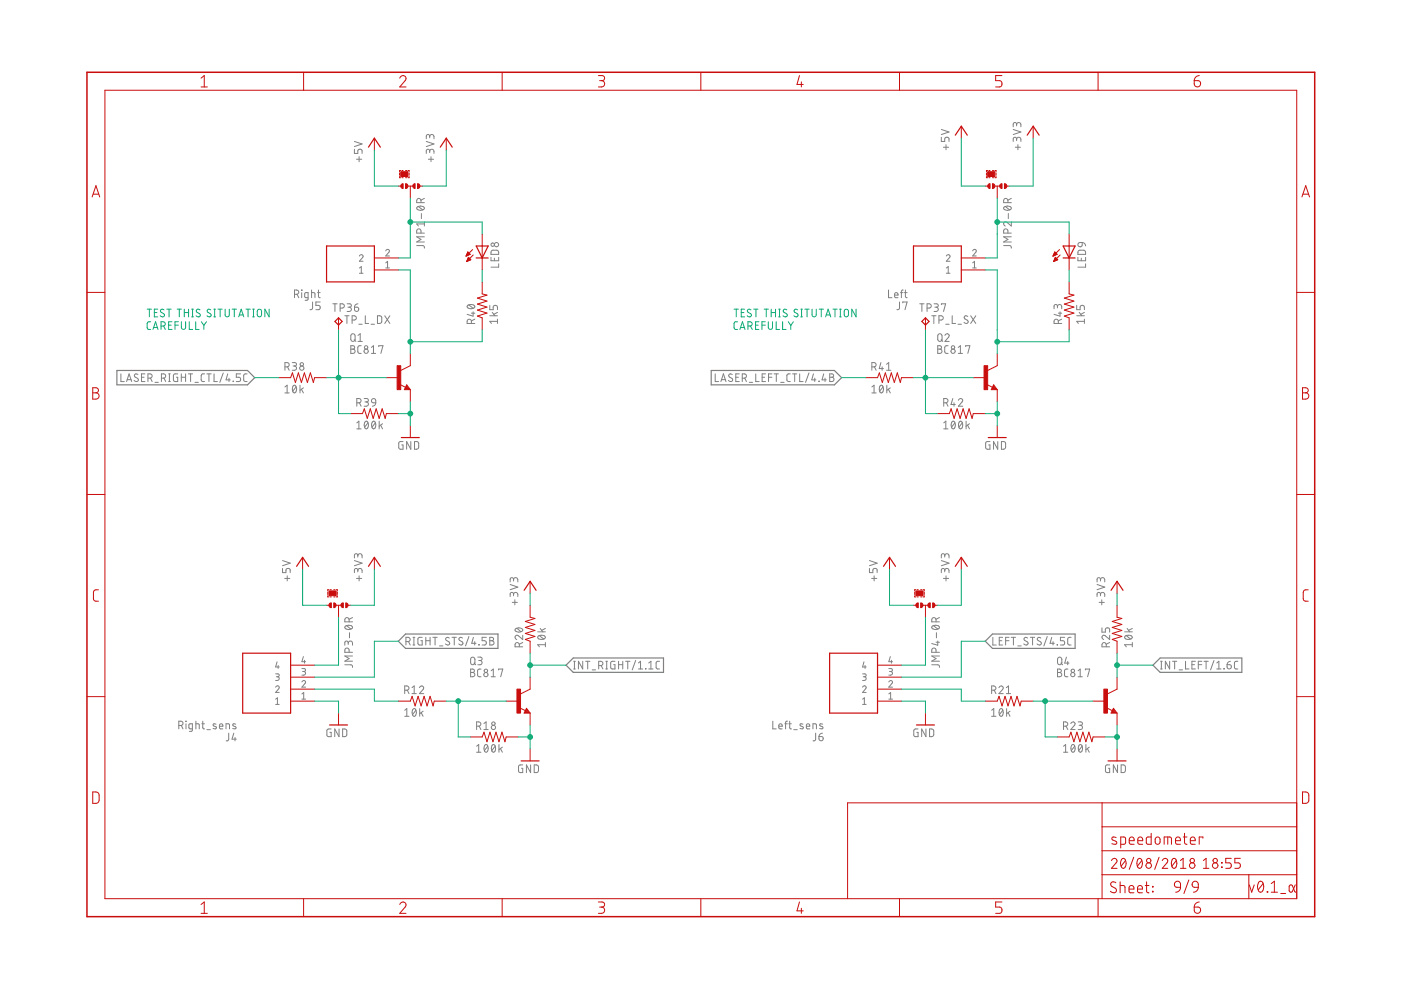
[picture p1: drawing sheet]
<svg xmlns="http://www.w3.org/2000/svg" width="297mm" height="210mm" viewBox="0 0 297 210" stroke-linecap="round" stroke-linejoin="round" font-family="sans-serif">
<g fill="none" stroke="#808080" stroke-width=".21">
<path d="M75.1 31.6v.9h.8v-.5a.46 .46 0 0 1 .4-.4 .46 .46 0 0 1 .5 .4v.5M75.1 30l1.7 .5-1.7 .6M75.6 33.8h1.1M76.1 33.2v1.1M90.4 30l1.6 .5-1.6 .6M90.8 33.8h1.1M91.1 32.1a.46 .46 0 0 1 .5-.5 .46 .46 0 0 1 .4 .5v.4M91.1 32.4v-.4a.36 .36 0 0 0-.4-.4 .36 .36 0 0 0-.3 .4v.5M91.1 29a.46 .46 0 0 1 .5-.5 .46 .46 0 0 1 .4 .5v.4M91.1 29.2v-.3a.36 .36 0 0 0-.4-.4 .36 .36 0 0 0-.3 .4v.5M91.4 33.2v1.1M199.6 29.1v.9h.7v-.5a.46 .46 0 0 1 .5-.4 .46 .46 0 0 1 .4 .4v.5"/>
<path d="M199.6 27.5l1.6 .5-1.6 .5M200 31.2h1.1M200.6 30.7v1M214.8 27.5l1.7 .5-1.7 .5M215.3 31.2h1M215.5 29.5a.46 .46 0 0 1 .5-.4 .46 .46 0 0 1 .5 .4v.5M215.5 29.8v-.3a.36 .36 0 0 0-.3-.4 .36 .36 0 0 0-.4 .4v.5M215.5 26.4a.46 .46 0 0 1 .5-.4 .46 .46 0 0 1 .5 .4v.5M215.5 26.7v-.4a.36 .36 0 0 0-.3-.3 .36 .36 0 0 0-.4 .3v.6M215.8 30.7v1M76.2 54.3a.39 .39 0 0 1 .5-.3 .39 .39 0 0 1 .2 .6l-.7 .8h.8M76.2 56.8l.4-.3v1.4"/>
<path d="M76.2 57.9h.8M81.8 53.2a.38 .38 0 0 1 .5-.3 .38 .38 0 0 1 .1 .6l-.6 .8h.8M81.8 55.7l.4-.3v1.4M81.8 56.8h.8M88.3 52.1h1.4l.3 .2v.3M88.5 43.9a1.04 1.04 0 0 1 1.5 .2 .95 .95 0 0 1-1.7 0zM88.7 43.8l.9 .7M89.3 49.4v-.4a.46 .46 0 0 0-.5-.5 .46 .46 0 0 0-.5 .5v.4h1.7M89.3 43v-.5a.46 .46 0 0 0-.5-.4 .46 .46 0 0 0-.5 .4v.5h1.7M89.3 45.3v1.1M90 47v.9M90 50.2h-1.7l1 .6-1 .5h1.7"/>
<path d="M90 47.5h-1.7l.4 .4M90 42.1l-.7 .3M104.1 54.6v.7h1.6v-.7M104.2 53.2l1.3-.1 .2 .2v.6h-1.6zM104.8 54.7v.6M105.7 55.9v.7h-1.6M200.6 54.3a.39 .39 0 0 1 .6-.3 .39 .39 0 0 1 .1 .6l-.7 .8h.8M200.6 57.9h.8M200.6 56.8l.4-.3v1.4M206.2 53.2a.38 .38 0 0 1 .6-.3 .38 .38 0 0 1 .1 .6l-.7 .8h.8M206.2 56.8h.8M206.2 55.7l.4-.3v1.4"/>
<path d="M212.8 52.1h1.4l.2 .5M212.9 43.9a1.04 1.04 0 0 1 1.5 .2 .95 .95 0 0 1-1.6 0zM213.1 43.8l1 .7M213.7 49.4v-.4a.46 .46 0 0 0-.5-.5 .46 .46 0 0 0-.4 .5v.4h1.6M213.7 43v-.5a.46 .46 0 0 0-.5-.4 .46 .46 0 0 0-.4 .4v.5h1.6M213.8 45.3v1.1M214.4 47v.9l-.9-.7a.44 .44 0 0 0-.7 .1 .44 .44 0 0 0 .3 .6M214.4 50.2h-1.6l.9 .6-.9 .5h1.6M214.4 42.1l-.7 .3M228.5 54.6v.7h1.7v-.7M228.7 53.2l1.2-.1 .2 .2 .1 .6h-1.7zM228.7 51.6l.7-.2v.6a.46 .46 0 0 1-.6 .3 .46 .46 0 0 1-.1-.7z"/>
<path d="M229.3 54.7v.6M229.4 51.4l.5 .2 .3 .5M230.2 55.9v.7h-1.7M25.6 79.3v1.6h.8M29.3 79.4l-.2-.1a.38 .38 0 0 0-.6 .1 .38 .38 0 0 0 .2 .5l.5 .3a.41 .41 0 0 1 0 .6 .41 .41 0 0 1-.6 0l-.2-.1M30 80h.5M30.7 79.3h-.7v1.6h.7M35.8 79.3h.3M35.9 79.3v1.6M37.7 79.3l-.8 .1v1.4l.8 .1v-.9h-.3M38.4 80h.9M38.4 79.3v1.6"/>
<path d="M39.3 79.3v1.6M39.9 79.3h1M40.4 79.3v1.6M43.4 79.3h-.5l-.2 .3 .1 1.2 .6 .1M43.9 79.3h.9M44.3 79.3v1.6M45.4 79.3v1.6h.7M47.3 79.1l-.7 2M48.3 79.3l-.4 1.2h.9M51 79.3h-.9v.7h.6a.46 .46 0 0 1 .3 .4 .46 .46 0 0 1-.3 .5h-.6M52.4 79.3h-.5l-.2 .3v1.1l.3 .2h.4M60.4 77.8h.5a.46 .46 0 0 0 .4-.5 .46 .46 0 0 0-.4-.4h-.5v1.6"/>
<path d="M61 77.8l.3 .7M62 76.9h.5a.36 .36 0 0 1 .4 .3 .36 .36 0 0 1-.4 .4h-.4M62.4 77.6a.46 .46 0 0 1 .5 .5 .46 .46 0 0 1-.5 .4h-.4M62.4 62.4h.5a.46 .46 0 0 0 .5-.5 .46 .46 0 0 0-.5-.4h-.5v1.6M63 62.4l.4 .7M63.9 61.5l.1 .1zM64 62v1.1M65.3 63.1h-.5l-.2-.2v-.6l.2-.2 .5-.1v1.4l-.1 .2-.5 .1M66.1 62l.6 .2 .1 .9M66.1 61.5v1.6M66.3 64v1.4l-.3 .2-.3 .1M67.3 62h.6"/>
<path d="M67.5 61.5v1.4l.4 .2M67.9 64h-.9v.7h.5a.46 .46 0 0 1 .4 .5 .46 .46 0 0 1-.4 .5h-.5M70.6 64.4h.9M71 64.4v1.6M72.1 65.3h.5a.46 .46 0 0 0 .4-.4 .46 .46 0 0 0-.4-.5h-.5v1.6M73.1 67h.9M73.6 67v1.6M73.6 64.4h.5a.36 .36 0 0 1 .4 .4 .36 .36 0 0 1-.4 .3h-.3M74 65.1a.46 .46 0 0 1 .5 .5 .46 .46 0 0 1-.5 .4h-.4M74.4 73.3h.4a.36 .36 0 0 1 .4 .4 .36 .36 0 0 1-.4 .3 .46 .46 0 0 1 .5 .5 .46 .46 0 0 1-.5 .4h-.4zM74.4 74h.4M74.5 70.9l.3-.1 .4 .1 .1 1a.46 .46 0 0 1-.5 .5 .46 .46 0 0 1-.4-.5z"/>
<path d="M74.7 67.9h.4a.46 .46 0 0 0 .4-.5 .46 .46 0 0 0-.4-.4h-.4v1.6M75.1 72l.4 .4M75.2 65.1h.5a.45 .45 0 0 1 .4 .5 .45 .45 0 0 1-.5 .4 .45 .45 0 0 1-.4-.4zM75.9 64.4l-.6 .3-.1 .4M75.9 71.1l.5-.3v1.6M75.9 72.4h.9M76.1 68.7h.7M76.6 73.3h-.5l-.2 .4 .1 1.1 .6 .1M77.4 67v1.6h.8M78.7 68.7h.7M78.7 74.9h1M78.7 73.7l.5-.4v1.6"/>
<path d="M80 67h.7l.2 .2v1.1l-.2 .2-.7 .1zM80.3 73.5v-.2h.9l-.4 1.6M81.6 67l1.1 1.6M82.7 67l-1.1 1.6M99.1 64.8a1.04 1.04 0 0 1 1.6 .2 .95 .95 0 0 1-1.7 0zM99.4 64.6l.9 .8M99.9 68.6v-.5a.46 .46 0 0 0-.4-.4 .46 .46 0 0 0-.5 .4v.5h1.7M99.9 66.4h.8M100.3 66.1v.9l-1.3-.3M100.7 67.7l-.8 .3M103.8 64.7v1h.8v-.6a.46 .46 0 0 1 .4-.4 .46 .46 0 0 1 .5 .4v.6M103.8 67h1.7"/>
<path d="M104.4 66.2l.5 .8M105.5 68.1h-1.7l.4 .5M105.5 67.7v.9M105.5 66.2l-.8 .5M151.6 79.3v1.6h.8M155.3 79.4l-.2-.1a.38 .38 0 0 0-.5 .1 .38 .38 0 0 0 .1 .5l.5 .3a.41 .41 0 0 1 0 .6 .41 .41 0 0 1-.6 0l-.2-.1M156 80h.5M156.7 79.3h-.7v1.6h.7M160.2 79.3v1.6h.8M161.6 80h.5M162.3 79.3h-.7v1.6h.7M162.9 80h.8"/>
<path d="M163.7 79.3h-.8v1.6M164.1 79.3h.9M164.6 79.3v1.6M167.6 79.3h-.5l-.3 .3 .1 1.1 .3 .2h.4M168 79.3h.9M168.5 79.3v1.6M169.5 79.3v1.6h.8M171.5 79.1l-.7 2M172.5 79.3l-.4 1.2h.9M174.6 79.3l-.3 1.2h.9M175.9 79.3h.5a.36 .36 0 0 1 .3 .3 .36 .36 0 0 1-.3 .4 .46 .46 0 0 1 .4 .4 .46 .46 0 0 1-.4 .5h-.5zM175.9 80h.5"/>
<path d="M184.8 77.8h.5a.46 .46 0 0 0 .5-.5 .46 .46 0 0 0-.5-.4h-.5v1.6M185.4 77.8l.4 .7M186.8 76.9l-.4 1.2h.9M187 77.8v.7M188 78.5h.9M188 77.2l.4-.3v1.6M188.4 61.5v1.6h.7M189.7 62.6h.7a.38 .38 0 0 0-.3-.5 .38 .38 0 0 0-.4 .3v.6l.7 .1M190.7 64v1.4l-.2 .2-.3 .1M190.9 62h.6M191.4 64.2v-.2h.9l-.4 1.7M191.5 61.5h-.3l-.1 .3v1.3"/>
<path d="M191.8 62h.5M192 61.5v1.4l.3 .2M195 64.4h.9M195.5 64.4v1.6M196.6 65.3h.4a.46 .46 0 0 0 .4-.4 .46 .46 0 0 0-.4-.5h-.4v1.6M197.5 67h1M198 67v1.6M198 64.4h.6a.36 .36 0 0 1 .3 .4 .36 .36 0 0 1-.3 .3h-.4M198.5 65.1a.46 .46 0 0 1 .4 .5 .46 .46 0 0 1-.4 .4h-.5M198.8 73.3h.5a.36 .36 0 0 1 .3 .4 .36 .36 0 0 1-.3 .3 .46 .46 0 0 1 .4 .5 .46 .46 0 0 1-.4 .4h-.5zM198.8 74h.5M198.9 70.9l.4-.1 .3 .1 .1 1a.46 .46 0 0 1-.4 .5 .46 .46 0 0 1-.5-.5z"/>
<path d="M199.1 67.9h.4a.46 .46 0 0 0 .5-.5 .46 .46 0 0 0-.5-.4h-.4v1.6M199.5 72l.4 .4M199.6 64.6v-.2h.9l-.5 1.6M200.3 71.1a.45 .45 0 0 1 .7-.3 .45 .45 0 0 1 .1 .7l-.8 .9h1M200.5 68.7h.7M201 73.3h-.5l-.2 .4 .1 1.1 .6 .1M201.9 67v1.6h.7M203.1 68.7h.7M203.2 74.9h.9M203.2 73.7l.4-.4v1.6M204.7 73.5v-.2h.9l-.4 1.6M205.2 67.1l-.2-.1a.38 .38 0 0 0-.5 .1 .38 .38 0 0 0 .1 .5l.5 .3a.44 .44 0 0 1-.1 .7 .44 .44 0 0 1-.6-.3"/>
<path d="M205.8 67l1.1 1.6M206.9 67l-1.1 1.6M224.2 65a.46 .46 0 0 1 .5-.4 .46 .46 0 0 1 .4 .4v.5M224.2 65.3v-.4a.36 .36 0 0 0-.4-.3 .36 .36 0 0 0-.3 .3v.6M224.4 68.6v-.5a.46 .46 0 0 0-.5-.4 .46 .46 0 0 0-.4 .4v.5h1.6M224.4 66.4h.7M224.7 66.1v.9l-1.2-.3M225.1 67.7l-.7 .3M228.3 64.7v1h.7v-.6a.46 .46 0 0 1 .5-.4 .46 .46 0 0 1 .4 .4v.6M228.3 67h1.6M228.8 66.2l.6 .8M229.9 68.1h-1.6l.3 .5"/>
<path d="M229.9 67.7v.9M229.9 66.2l-.8 .5M26.8 80.9l.6-1.6 .5 1.6M27 80.5h.8M31.4 80.2h.4a.46 .46 0 0 0 .5-.5 .46 .46 0 0 0-.5-.4h-.4v1.6M31.9 80.2l.4 .7M32.9 81.1h.7M34.2 80.2h.5a.46 .46 0 0 0 .4-.5 .46 .46 0 0 0-.4-.4h-.5v1.6M34.8 80.2l.3 .7M35.8 80.9h.3M41.3 81.1h.8M48.6 80.2v.7"/>
<path d="M49.4 80.8l.1 .1zM60.4 82l.5-.3v1.6M60.4 83.3h.9M62.2 81.8l.1-.1a.8 .8 0 0 1 .7 .6 .8 .8 0 0 1-.3 .8l-.3 .2a1.04 1.04 0 0 1-.2-1.5zM62.8 82l-.7 1M63.6 81.7v1.6M63.9 82.5l.4 .8M64.3 82.2l-.7 .6M75.6 85.4h.5a.46 .46 0 0 0 .5-.4 .46 .46 0 0 0-.5-.5h-.5v1.6M75.6 89.7l.5-.4v1.6M75.6 90.9h1M76.2 85.4l.4 .7"/>
<path d="M77.2 84.5h.5a.36 .36 0 0 1 .4 .4 .36 .36 0 0 1-.4 .3h-.3M77.4 89.4l.1-.1a.8 .8 0 0 1 .7 .6 .8 .8 0 0 1-.2 .8l-.3 .2a1.06 1.06 0 0 1-.3-1.5zM77.7 85.2a.46 .46 0 0 1 .4 .5 .46 .46 0 0 1-.4 .4h-.5M78 89.7l-.7 .9M78.9 84.6l.3-.1 .3 .1 .2 .8-.8-.1-.1-.4zM79 89.4l.2-.1a.97 .97 0 0 1 0 1.6 1.01 1.01 0 0 1-.2-1.5zM79.6 89.7l-.7 .9M79.7 85.4l-.2 .4-.5 .3M80.4 89.3v1.6M80.7 90.1l.4 .8M81.1 89.8l-.7 .6M85.4 93.6h-.6l-.2 .2v1.3l.8 .1v-.9h-.2"/>
<path d="M87.1 93.6v1.6l-.9-1.6v1.6M87.9 93.6h.6l.3 .3v1.1l-.3 .2h-.6zM152.8 80.9l.6-1.6 .5 1.6M153 80.5h.8M157.4 80.2h.4a.46 .46 0 0 0 .5-.5 .46 .46 0 0 0-.5-.4h-.4v1.6M157.9 80.2l.4 .7M158.9 81.1h.7M165.5 81.1h.7M172.7 80.2v.7M173.6 80.8l.1 .1zM174.9 80.2v.7M184.8 83.3h1"/>
<path d="M184.8 82l.5-.3v1.6M186.6 81.8l.1-.1a.8 .8 0 0 1 .7 .6 .8 .8 0 0 1-.2 .8l-.3 .2a1.04 1.04 0 0 1-.3-1.5zM187.2 82l-.7 1M188 81.7v1.6M188.3 82.5l.5 .8M188.8 82.2l-.8 .6M200.1 85.4h.4a.46 .46 0 0 0 .5-.4 .46 .46 0 0 0-.5-.5h-.4v1.6M200.1 90.9h.9M200.1 89.7l.4-.4v1.6M200.6 85.4l.4 .7M201.9 89.4l.1-.1a.8 .8 0 0 1 .6 .6 .8 .8 0 0 1-.2 .8l-.3 .2a1.06 1.06 0 0 1-.2-1.5zM202 84.5l-.4 1.3h.9"/>
<path d="M202.3 85.4v.7M202.5 89.7l-.8 .9M203.2 84.9a.45 .45 0 0 1 .6-.4 .45 .45 0 0 1 .2 .7l-.8 .9h.9M203.4 89.4l.3-.1a.97 .97 0 0 1 0 1.6 1.03 1.03 0 0 1-.3-1.5zM204 89.7l-.7 .9M204.8 89.3v1.6M205.1 90.1l.4 .8M205.5 89.8l-.7 .6M209.9 93.6h-.7l-.2 .2 .1 1.3 .8 .1v-.9h-.3M211.5 93.6v1.6l-.8-1.6v1.6M212.3 93.6h.6l.3 .3v1.1l-.3 .2h-.6zM59.9 118.9l1.6 .5-1.6 .6"/>
<path d="M75.1 118.9l1.7 .5-1.7 .6M75.9 117.8a.46 .46 0 0 1 .4-.4 .46 .46 0 0 1 .5 .4v.5M75.9 118.1v-.3a.36 .36 0 0 0-.4-.4 .36 .36 0 0 0-.4 .4v.5M184.3 118.9l1.7 .5-1.7 .6M199.6 118.9l1.6 .5-1.6 .6M200.3 117.8a.46 .46 0 0 1 .5-.4 .46 .46 0 0 1 .4 .4v.5M200.3 118.1v-.3a.36 .36 0 0 0-.4-.4 .36 .36 0 0 0-.3 .4v.5M59.9 120.5v.9h.7v-.5a.46 .46 0 0 1 .5-.4 .46 .46 0 0 1 .4 .4v.5M60.4 122.6h1M60.9 122.1v1.1M64.3 139.2l-.3 1.1h.8M64.6 140v.6"/>
<path d="M73.2 132.8a1.04 1.04 0 0 1 1.5 .2 .95 .95 0 0 1-1.6 0zM73.5 132.7l.9 .7M73.8 136.4a.46 .46 0 0 1 .5-.5 .46 .46 0 0 1 .4 .5v.4M73.8 136.6v-.3a.36 .36 0 0 0-.3-.4 .36 .36 0 0 0-.4 .4v.5M74 138.3v-.5a.46 .46 0 0 0-.4-.4 .46 .46 0 0 0-.5 .4v.5h1.6M74 131.8v-.4a.46 .46 0 0 0-.4-.5 .46 .46 0 0 0-.5 .5v.4h1.6M74.1 134.2v1M74.7 139.1h-1.6l.9 .5-.9 .6h1.6M74.7 130.9l-.7 .4M75.6 122.6h1.1M75.9 121a.46 .46 0 0 1 .4-.5 .46 .46 0 0 1 .5 .5v.4M75.9 121.2v-.3a.36 .36 0 0 0-.4-.4 .36 .36 0 0 0-.4 .4v.5"/>
<path d="M76.1 122.1v1.1M86.1 136h.4a.46 .46 0 0 0 .5-.4 .46 .46 0 0 0-.5-.5h-.4v1.7M86.6 136l.4 .8M87.6 135.1h.3M87.6 136.8h.3M87.8 135.1v1.7M89.5 135.1h-.5l-.4 .3v1l.2 .3 .7 .1v-1h-.3M90.3 135.8h.9M90.3 135.1v1.7M91.2 135.1v1.7M91.8 135.1h.9M92.2 135.1v1.7"/>
<path d="M93.2 136.9h.7M95.2 135.3l-.4-.2-.3 .4 .1 .2 .6 .4a.41 .41 0 0 1 0 .6 .41 .41 0 0 1-.6 0l-.2-.2M95.8 135.1h1M96.3 135.1v1.7M98.1 135.3l-.2-.1a.38 .38 0 0 0-.5 .1 .38 .38 0 0 0 .1 .5l.5 .3a.44 .44 0 0 1-.1 .7 .44 .44 0 0 1-.6-.3M99.4 135l-.7 1.9M99.9 139.5l.3-.2 .4 .3 .1 .9a.46 .46 0 0 1-.5 .4 .46 .46 0 0 1-.4-.4zM100.4 135.1l-.4 1.3h.9M100.6 136v.8M101.3 139.3h.6a.36 .36 0 0 1 .3 .4 .36 .36 0 0 1-.3 .3h-.4M101.5 136.7l.1 .1zM103.1 135.1h-.9v.7h.5a.47 .47 0 0 1 .4 .5 .47 .47 0 0 1-.4 .5h-.5"/>
<path d="M103.8 135.1h.5a.36 .36 0 0 1 .3 .4 .36 .36 0 0 1-.3 .3 .46 .46 0 0 1 .5 .5 .46 .46 0 0 1-.5 .5h-.5zM103.8 135.8h.5M108.2 123.9l1.6 .6-1.6 .5M108.6 127.7h1.1M108.9 126a.46 .46 0 0 1 .4-.4 .46 .46 0 0 1 .5 .4v.5M108.9 126.3v-.3a.36 .36 0 0 0-.4-.4 .36 .36 0 0 0-.3 .4v.5M108.9 122.9a.46 .46 0 0 1 .4-.4 .46 .46 0 0 1 .5 .4v.5M108.9 123.2v-.4a.36 .36 0 0 0-.4-.3 .36 .36 0 0 0-.3 .3v.6M109.2 127.2v1M109.3 133.3a1.02 1.02 0 0 1 1.5 .3 .97 .97 0 0 1-1.6 0zM109.6 133.2l.9 .7M110.1 137.1v-.4a.46 .46 0 0 0-.4-.5 .46 .46 0 0 0-.5 .5v.4h1.6"/>
<path d="M110.8 134.7v.9l-.9-.8a.45 .45 0 0 0-.7 .2 .45 .45 0 0 0 .4 .6M110.8 136.2l-.7 .4M114 134h1.6M114.1 134.9a1.03 1.03 0 0 1 1.5 .2 .97 .97 0 0 1-1.6 0zM114.4 134.8l.9 .7M114.5 133.2l.6 .8M115.6 136.7h-1.6l.4 .4M115.6 136.2v.9M115.6 133.2l-.7 .4M184.3 120.5v.9h.8v-.5a.46 .46 0 0 1 .4-.4 .46 .46 0 0 1 .5 .4v.5M184.8 122.6h1.1M185.3 122.1v1.1"/>
<path d="M188.8 139.2l-.4 1.1h.8M189 140v.6M197.7 132.8a1.04 1.04 0 0 1 1.5 .2 .95 .95 0 0 1-1.7 0zM197.9 132.7l.9 .7M198.5 138.3v-.5a.46 .46 0 0 0-.5-.4 .46 .46 0 0 0-.5 .4v.5h1.7M198.5 131.8v-.4a.46 .46 0 0 0-.5-.5 .46 .46 0 0 0-.5 .5v.4h1.7M198.5 136.2h.7M198.5 134.2v1M198.8 135.9v.9l-1.3-.4M199.2 139.1h-1.7l1 .5-1 .6h1.7M199.2 130.9l-.7 .4M200 122.6h1.1"/>
<path d="M200.3 121a.46 .46 0 0 1 .5-.5 .46 .46 0 0 1 .4 .5v.4M200.3 121.2v-.3a.36 .36 0 0 0-.4-.4 .36 .36 0 0 0-.3 .4v.5M200.6 122.1v1.1M210.5 135.1v1.7h.7M211.9 135.8h.5M212.6 135.1h-.7v1.7h.7M213.2 135.8h.7M213.9 135.1h-.7v1.7M214.4 135.1h.9M214.9 135.1v1.7M215.8 136.9h.7M217.9 135.3l-.4-.2-.4 .4 .1 .2 .6 .4a.38 .38 0 0 1 .1 .5 .38 .38 0 0 1-.5 .1l-.3-.2"/>
<path d="M218.5 135.1h.9M218.9 135.1v1.7M220.7 135.3l-.4-.2-.4 .4 .1 .2 .6 .4a.41 .41 0 0 1 0 .6 .41 .41 0 0 1-.6 0l-.1-.2M222 135l-.7 1.9M223 135.1l-.4 1.3h.9M223.3 136v.8M224.1 136.7l.1 .1zM224.3 139.5l.4-.2 .4 .3v.9a.46 .46 0 0 1-.4 .4 .46 .46 0 0 1-.5-.4zM225.7 135.1h-.9v.7h.6a.47 .47 0 0 1 .3 .5 .47 .47 0 0 1-.3 .5h-.6M226.1 139.3l-.4 1.3h1M227.1 135.1l-.5 .1-.2 .3v1l.2 .2 .5 .1M232.6 123.9l1.6 .6-1.6 .5"/>
<path d="M233 127.7h1.1M233.3 126a.46 .46 0 0 1 .5-.4 .46 .46 0 0 1 .4 .4v.5M233.3 126.3v-.3a.36 .36 0 0 0-.3-.4 .36 .36 0 0 0-.4 .4v.5M233.3 122.9a.46 .46 0 0 1 .5-.4 .46 .46 0 0 1 .4 .4v.5M233.3 123.2v-.4a.36 .36 0 0 0-.3-.3 .36 .36 0 0 0-.4 .3v.6M233.6 127.2v1M233.6 133.1v.9h.8v-.5a.46 .46 0 0 1 .4-.4 .46 .46 0 0 1 .5 .4v.5M234.5 137.1v-.4a.46 .46 0 0 0-.4-.5 .46 .46 0 0 0-.5 .5v.4h1.7M235.3 134.7v.9l-.9-.8a.45 .45 0 0 0-.8 .2 .45 .45 0 0 0 .4 .6M235.3 136.2l-.8 .4M238.4 134h1.7M238.5 134.9a1.03 1.03 0 0 1 1.6 .2 .97 .97 0 0 1-1.7 0z"/>
<path d="M238.8 134.8l.9 .7M239 133.2l.5 .8M240.1 136.7h-1.7l.4 .4M240.1 136.2v.9M240.1 133.2l-.8 .4M37.9 153.8h.5a.46 .46 0 0 0 .4-.4 .46 .46 0 0 0-.4-.5h-.5v1.6M38.4 153.8l.4 .7M39.4 152.9l.1 .1zM39.4 153.5v1M40.8 154.5h-.6l-.1-.1v-.9h.7l-.1 1.4-.5 .2M41.5 153.5l.7 .1v.9M41.5 152.9v1.6"/>
<path d="M42.8 153.5h.5M43 152.9v1.5l.3 .1M43.9 154.7h.7M45.8 153.5h-.5l-.2 .2 .8 .5v.2l-.2 .1h-.5M46.5 154h.7a.38 .38 0 0 0-.2-.5 .38 .38 0 0 0-.5 .3l.1 .7h.6M47.9 154.5v-1l.7 .1 .1 .9M48.5 155.4v1.4l-.2 .3h-.3M49.6 155.4l-.4 1.3h.9M49.8 156.4v.7M50 153.5h-.6l-.1 .2 .7 .5v.2l-.2 .1h-.5M58.4 145.7a.38 .38 0 0 1 .6-.3 .38 .38 0 0 1 .1 .6l-.7 .8h.8M58.4 142.9h.6l.2 .2-.2 .3-.4 .1"/>
<path d="M58.4 148.3l.4-.3v1.4M58.4 149.4h.8M58.7 140.3l-.3 1.1h.8M58.8 143.5a.39 .39 0 0 1 .4 .4 .39 .39 0 0 1-.4 .4h-.4M59 141.1v.6M64 144.6a.38 .38 0 0 1 .5-.3 .38 .38 0 0 1 .2 .6l-.7 .8h.8M64 141.8h.6l.2 .2-.2 .3-.4 .1M64 147.1l.4-.3v1.4M64 148.2h.8M64.4 142.4a.39 .39 0 0 1 .4 .4 .39 .39 0 0 1-.4 .4h-.4M70.2 154.6h-.7l-.2 .2v1l.2 .4h.7v-.9h-.3M71.9 154.6v1.6l-.9-1.6v1.6"/>
<path d="M72.6 154.6h.7l.2 .2v1.1l-.2 .2-.7 .1zM73.1 140.9l1.4 .1 .2 .2v.3M85.8 146.3h.5a.46 .46 0 0 0 .4-.4 .46 .46 0 0 0-.4-.5h-.5v1.7M85.8 150.6l.5-.4v1.7M85.8 151.9h.9M86.4 146.3l.3 .8M87.4 145.8l.4-.4v1.7M87.4 147.1h.9M87.6 150.3h.1a.8 .8 0 0 1 .7 .5 .8 .8 0 0 1-.3 .8l-.3 .3a1 1 0 0 1-.2-1.6zM88.2 150.6l-.7 .9M88.9 145.8a.45 .45 0 0 1 .7-.3 .45 .45 0 0 1 .1 .7l-.8 .9h.9M89 150.2v1.7"/>
<path d="M89.3 151.1l.4 .8M89.7 150.8l-.7 .5M99.8 141.9h.4a.36 .36 0 0 1 .4 .3 .36 .36 0 0 1-.4 .4 .46 .46 0 0 1 .5 .4 .46 .46 0 0 1-.5 .5h-.4zM99.8 142.6h.4M100.5 140.6l.4 .3M101 154h.5a.46 .46 0 0 0 .5-.5 .46 .46 0 0 0-.5-.4h-.5v1.6M101 158.2l.5-.3v1.6M101 159.5h1M101.6 154l.4 .7M101.8 140a.46 .46 0 0 1 .4 .5 .46 .46 0 0 1-.4 .4h-.5M102 141.9l-.6 .1-.1 .2v1.1l.2 .2h.5M102.6 153.4l.5-.3v1.6"/>
<path d="M102.6 154.7h.9M102.8 158l.3-.1a.97 .97 0 0 1 0 1.6 1.02 1.02 0 0 1-.3-1.5zM103.4 158.2l-.7 .9M104.1 142.2l.5-.3v1.6M104.1 143.5h.9M104.4 158l.2-.1a.97 .97 0 0 1 0 1.6 1.02 1.02 0 0 1-.2-1.5zM105 158.2l-.7 .9M105.7 142v-.1h.9l-.4 1.6M105.8 157.9v1.6M106.1 158.7l.4 .8M106.5 158.4l-.7 .5M121.6 141.8h.4"/>
<path d="M121.6 140.2h.4M121.8 140.2v1.6M123.5 140.2v1.6l-.9-1.6v1.6M124.2 140.2h.9M124.6 140.2v1.6M125.6 142h.7M126.9 141.1h.5a.46 .46 0 0 0 .4-.4 .46 .46 0 0 0-.4-.5h-.5v1.6M127.5 141.1l.3 .7M128.4 141.8h.4M128.4 140.2h.4M128.6 140.2v1.6M130.4 140.2h-.6l-.3 .2v1.1l.2 .3h.7v-.9h-.3"/>
<path d="M131.1 140.9h.9M131.1 140.2v1.6M132 140.2v1.6M132.7 140.2h.9M133.1 140.2v1.6M134.8 140l-.8 2M135.4 141.8h.9M135.4 140.6l.4-.4v1.6M136.9 141.8h.1M137.5 141.8h1M137.5 140.6l.5-.4v1.6M139.8 140.2l-.5 .1-.2 .3v1l.2 .2h.5"/>
<path d="M163.9 152.9v1.6h.7M165.1 154h.7a.38 .38 0 0 0-.2-.5 .38 .38 0 0 0-.5 .3l.1 .7h.6M166.4 153.5h.5M166.9 152.9l-.3 .3v1.3M167.2 153.5h.6M167.4 152.9v1.5l.4 .1M168.3 154.7h.7M170.2 153.5h-.5l-.1 .2 .7 .5v.2l-.2 .1h-.5M171 154h.7a.38 .38 0 0 0-.3-.5 .38 .38 0 0 0-.4 .3v.7h.7M172.4 154.5v-1l.7 .1v.9M172.9 155.4v1.4l-.2 .3h-.3M173.6 156.2h.6a.45 .45 0 0 1 .3 .5 .45 .45 0 0 1-.4 .4 .45 .45 0 0 1-.5-.5z"/>
<path d="M174.4 155.4l-.6 .3-.2 .5M174.4 153.5h-.5l-.1 .2 .7 .5v.2l-.2 .1h-.5M182.9 145.7a.38 .38 0 0 1 .5-.3 .38 .38 0 0 1 .1 .6l-.6 .8h.7M182.9 142.9h.6l.1 .2-.1 .3-.5 .1M182.9 149.4h.7M182.9 148.3l.4-.3v1.4M183.2 140.3l-.3 1.1h.7M183.3 143.5a.39 .39 0 0 1 .3 .4 .39 .39 0 0 1-.3 .4h-.4M183.4 141.1v.6M188.4 144.6a.38 .38 0 0 1 .6-.3 .38 .38 0 0 1 .1 .6l-.7 .8h.8M188.4 141.8h.6l.2 .2-.2 .3-.4 .1M188.4 148.2h.8"/>
<path d="M188.4 147.1l.4-.3v1.4M188.8 142.4a.39 .39 0 0 1 .4 .4 .39 .39 0 0 1-.4 .4h-.4M194.6 154.6h-.6l-.2 .2-.1 1 .3 .4h.6v-.9h-.2M196.3 154.6v1.6l-.9-1.6v1.6M197.1 154.6h.6l.3 .2v1.1l-.3 .2-.6 .1zM197.5 140.9l1.4 .1 .3 .2v.3M210.2 146.3h.5a.46 .46 0 0 0 .5-.4 .46 .46 0 0 0-.5-.5h-.5v1.7M210.2 151.9h1M210.2 150.6l.5-.4v1.7M210.8 146.3l.4 .8M211.8 145.8a.45 .45 0 0 1 .6-.3 .45 .45 0 0 1 .2 .7l-.8 .9h.9M212 150.3l.3-.1a.97 .97 0 0 1 0 1.7 1 1 0 0 1-.3-1.6z"/>
<path d="M212.6 150.6l-.7 .9M213.4 147.1h.9M213.4 145.8l.4-.4v1.7M213.4 150.2v1.7M213.7 151.1l.4 .8M214.1 150.8l-.7 .5M224.2 141.9h.5a.36 .36 0 0 1 .3 .3 .36 .36 0 0 1-.3 .4 .46 .46 0 0 1 .4 .4 .46 .46 0 0 1-.4 .5h-.5zM224.2 142.6h.5M224.9 140.6l.4 .3M225.5 154h.4a.46 .46 0 0 0 .5-.5 .46 .46 0 0 0-.5-.4h-.4v1.6M225.5 159.5h.9M225.5 158.2l.4-.3v1.6"/>
<path d="M226 154l.4 .7M226.4 140.2v.7M226.4 141.9l-.6 .1-.1 .2v1.1l.2 .2h.5M227 153.4a.45 .45 0 0 1 .7-.3 .45 .45 0 0 1 .1 .7l-.8 .9h.9M227.2 158l.3-.1a.97 .97 0 0 1 0 1.6 1.02 1.02 0 0 1-.3-1.5zM227.9 158.2l-.8 .9M228.6 143.5h.9M228.6 142.2l.4-.3v1.6M228.6 153.1h.6a.36 .36 0 0 1 .3 .3 .36 .36 0 0 1-.3 .4h-.4M228.8 158l.3-.1a.97 .97 0 0 1 0 1.6 1.02 1.02 0 0 1-.3-1.5zM229 153.8a.46 .46 0 0 1 .5 .4 .46 .46 0 0 1-.5 .5h-.4M229.4 158.2l-.7 .9"/>
<path d="M230.1 142v-.1h.9l-.4 1.6M230.2 157.9v1.6M230.5 158.7l.4 .8M230.9 158.4l-.7 .5M246.1 141.8h.3M246.1 140.2h.3M246.2 140.2v1.6M248 140.2v1.6l-.9-1.6v1.6M248.6 140.2h.9M249 140.2v1.6M250 142h.7M251.4 140.2v1.6h.7"/>
<path d="M252.7 140.9h.6M253.4 140.2h-.7v1.6h.7M254.1 140.9h.7M254.8 140.2h-.7v1.6M255.3 140.2h.9M255.7 140.2v1.6M257.4 140l-.7 2M258 141.8h.9M258 140.6l.4-.4v1.6M259.5 141.8h.1zM260.2 140.9h.5a.45 .45 0 0 1 .4 .5 .45 .45 0 0 1-.5 .4 .45 .45 0 0 1-.4-.4zM260.9 140.2l-.4 .2-.3 .5"/>
<path d="M262.4 140.2l-.5 .1-.2 .3v1l.2 .2h.5M110.8 162.2h-.6l-.2 .2-.1 1 .3 .4h.6v-.9h-.2M112.5 162.2v1.6l-.9-1.6v1.6M113.3 162.2h.6l.2 .3 .1 .8-.3 .5h-.6zM235.3 162.2h-.7l-.2 .2v1l.2 .4h.7v-.9h-.3M236.9 162.2v1.6l-.8-1.6v1.6M237.7 162.2h.6l.3 .3v.8l-.3 .5h-.6z"/>
<circle cx="104.5" cy="51.9" r=".36"/>
<circle cx="105.3" cy="51.9" r=".45"/>
<circle cx="64" cy="78.1" r=".45"/>
<circle cx="64" cy="77.2" r=".36"/>
<circle cx="77.6" cy="73.7" r=".36"/>
<circle cx="77.6" cy="74.5" r=".46"/>
<circle cx="202.1" cy="73.7" r=".36"/>
<circle cx="202.1" cy="74.5" r=".46"/>
<circle cx="103" cy="143" r=".45"/>
<circle cx="103" cy="142.2" r=".35"/>
<circle cx="104.6" cy="154.2" r=".46"/>
<circle cx="104.6" cy="153.4" r=".36"/>
<circle cx="227.5" cy="143" r=".45"/>
<circle cx="227.5" cy="142.2" r=".35"/>
</g>
<path d="M24.8 78.5h27.7l1.5 1.6-1.5 1.5h-27.7zM150.8 78.5h26.1l1.5 1.6-1.5 1.5h-26.1zM84.5 136l1.5-1.6h19.6v3.1h-19.6zM210.4 134.4h17.5v3.1h-17.5l-1.5-1.5zM246 139.5h17.3v3.1h-17.3l-1.5-1.6zM120 141l1.5-1.5h19.2v3.1h-19.2z" fill="none" stroke="#808080" stroke-width=".25"/>
<g fill="none" stroke="#c90d0c" stroke-width=".21">
<path d="M22.2 19.1h252.7v171.4h-252.7zM42.6 16.6l.7-.6v2.4M42.6 18.4h1.4M64.4 15.3v3.8M84.8 16.6a.66 .66 0 0 1 .9-.5 .66 .66 0 0 1 .2 1l-1.1 1.3h1.3M106.5 15.3v3.8M126.9 16h.8a.54 .54 0 0 1 .5 .6 .54 .54 0 0 1-.5 .5h-.6M127.5 17.1a.67 .67 0 0 1 .7 .7 .67 .67 0 0 1-.7 .6h-.6M148.6 15.3v3.8M169.5 16l-.5 1.9h1.3M169.9 17.4v1M190.7 15.3v3.8"/>
<path d="M212.4 16h-1.3v1.1h.8a.68 .68 0 0 1 .5 .7 .68 .68 0 0 1-.5 .6h-.8M232.8 15.3v3.8M253.2 17.1h.8a.68 .68 0 0 1 .5 .8 .68 .68 0 0 1-.7 .5 .68 .68 0 0 1-.6-.6zM254.3 16l-.8 .3-.3 .8M79.4 29.3v2.5M84.5 39.5h.7M84.7 36.7v.5M84.7 37.4v.3h.3M85 36.2h-.3v.2M85.2 37.7h.3M85.2 36.2h.3M86 37.7h.2"/>
<path d="M86 36.2h.2M86.5 39.5h1M86.5 36.2h.2v.2M86.7 36.7v.5M86.7 37.4v.3h-.2M87 39.5v2.5M88.8 39.5h.7M94.6 29.3v2.5M203.8 26.8v2.5M208.9 39.5h.8M209.1 37.4v.3h.3M209.1 36.7v.5"/>
<path d="M209.4 36.2h-.3v.2M209.7 37.7h.2M209.7 36.2h.2M210.4 37.7h.3M210.4 36.2h.3M210.9 39.5h1M210.9 36.2h.3v.2M211.2 37.4v.3h-.3M211.2 36.7v.5M211.4 39.5v2.5M213.2 39.5h.8M219.1 26.8v2.5"/>
<path d="M19.5 41.8l.8-2.4 .8 2.4M19.7 41.2h1.2M79.4 57.2h5.1M79.4 54.7h5.1M98.8 54.2h.3M98.9 54.1h.4M99 54h.6M99 55.4h.1M99 53.8h.6M99 55.3h.3M99.1 53.7h.4M99.1 55.2h.5"/>
<path d="M99.1 53.6h.3M99.1 55.1h.7M99.2 53.5h.1M99.2 54.9h.5M99.2 53.4l.5 .5-.9 .4zM99.2 54.8h.4M99.3 54.7h.1M99.8 55.1l-.5-.5-.4 .9M99.8 55.1l-.9 .4M100.2 52.9l-1.4 1.4M100.3 54.1l-1.4 1.4M102.2 49.6v7.6"/>
<path d="M102.2 59.8v2.5l1.1 .3-2.1 .6 2.1 .6-2.1 .7 2.1 .6-2.1 .6 2.1 .7-2.1 .6 1 .4v2.5M203.8 57.2h5.1M203.8 54.7h5.1M223.3 54.2h.2M223.4 54.1h.4M223.4 54h.7M223.4 55.4h.1M223.5 53.8h.5M223.5 55.3h.3M223.5 53.7h.4M223.5 55.2h.5M223.6 53.6h.2"/>
<path d="M223.6 55.1h.6M223.6 53.5h.1M223.6 54.9h.5M223.6 53.4l.5 .5-.9 .4zM223.6 54.8h.4M223.7 54.7h.2M224.3 55.1l-.5-.5-.4 .9M224.3 55.1l-.9 .4M224.6 52.9l-1.4 1.4M224.8 54.1l-1.4 1.4M226.7 49.6v7.6M226.7 59.8v2.5l1 .3-2 .6 2 .6-2 .7 2 .6-2 .6 2 .7-2 .6 1 .4v2.5"/>
<path d="M276 41.8l.8-2.4 .8 2.4M276.2 41.2h1.2M18.4 62h3.8M71.8 67.4v2.5M87 75v2.5l-2 1M196.2 67.4v2.5M211.4 75v2.5l-2 1M274.9 62h3.8M19.7 82.2h.6a.54 .54 0 0 1 .6 .6 .54 .54 0 0 1-.6 .5 .67 .67 0 0 1 .7 .7 .67 .67 0 0 1-.7 .6h-.6zM19.7 83.3h.6M59.1 80.1h2.5l.4-1 .6 2 .7-2 .6 2 .6-2 .7 2 .6-2 .6 2 .3-1h2.5M74.3 87.7h2.6l.3-1 .7 2 .6-2 .6 2 .7-2 .6 2 .6-2 .7 2 .2-1h2.6"/>
<path d="M81.9 80.1h2.6M84.8 81.5l1.2 .6M86.2 81.6l.8 1h-1.3zM87 82.6v2.6M87 90.2v2.6M183.5 80.1h2.6l.3-1 .7 2 .6-2 .6 2 .7-2 .6 2 .6-2 .7 2 .2-1h2.6M198.7 87.7h2.6l.4-1 .6 2 .6-2 .7 2 .6-2 .6 2 .7-2 .6 2 .3-1h2.5M206.4 80.1h2.5M209.2 81.5l1.2 .6M210.7 81.6l.7 1h-1.2zM211.4 82.6v2.6M211.4 90.2v2.6"/>
<path d="M276.2 82.2h.6a.54 .54 0 0 1 .6 .6 .54 .54 0 0 1-.6 .5 .67 .67 0 0 1 .7 .7 .67 .67 0 0 1-.7 .6h-.6zM276.2 83.3h.6M18.4 104.8h3.8M64.2 118.2v2.5M79.4 118.2v2.5M188.6 118.2v2.5M203.8 118.2v2.5M274.9 104.8h3.8M20.9 125.1h-.8l-.3 .5v1.5l.4 .3 .7 .1M69.2 128.3h.8M69.5 125.5v.5M69.5 126.3v.3h.2"/>
<path d="M69.7 125h-.2v.3M70 125h.3M70 126.6h.3M70.8 125h.2M70.8 126.6h.2M71.3 125h.2v.3M71.3 128.3h1M71.5 125.5v.5M71.5 126.3v.3h-.2M71.8 128.3v2.6M73.6 128.3h.7M112.4 123.3v2.5"/>
<path d="M112.4 128.3v2.6l1 .2-2 .7 2 .6-2 .6 2 .7-2 .6 2 .6-2 .7 1 .4v2.5M193.7 128.3h.7M193.9 126.3v.3h.3M193.9 125.5v.5M194.2 125h-.3v.3M194.4 125h.3M194.4 126.6h.3M195.2 125h.3M195.2 126.6h.3M195.7 125h.3v.3M195.7 128.3h1M196 126.3v.3h-.3"/>
<path d="M196 125.5v.5M196.2 128.3v2.6M198 128.3h.7M236.8 123.3v2.5M236.8 128.3v2.6l1 .2-2 .7 2 .6-2 .6 2 .7-2 .6 2 .6-2 .7 1 .4v2.5M277.4 125.1h-.8l-.3 .5 .1 1.7 .3 .1 .7 .1M18.4 147.7h3.8M61.6 148.7h5.1M61.6 146.1h5.1M61.6 143.6h5.1M61.6 141h5.1M71.8 151.2v2.5"/>
<path d="M84.5 148.7h2.5l.4-1.1 .6 2.1 .6-2.1 .7 2.1 .6-2.1 .7 2.1 .6-2.1 .6 2.1 .3-1h2.5M99.7 156.3h2.5l.4-1.1 .7 2.1 .6-2.1 .6 2.1 .7-2.1 .6 2.1 .6-2.1 .7 2.1 .2-1h2.6M107.3 148.7h2.6M110.2 150.1l1.2 .6M111.6 150.2l.8 1h-1.3zM112.4 143.6v2.5l-2 1M112.4 151.2v2.5M112.4 158.8v2.5M186.1 148.7h5M186.1 146.1h5M186.1 143.6h5M186.1 141h5"/>
<path d="M196.2 151.2v2.5M208.9 148.7h2.5l.4-1.1 .6 2.1 .7-2.1 .6 2.1 .7-2.1 .6 2.1 .6-2.1 .7 2.1 .2-1h2.6M224.1 156.3h2.6l.4-1.1 .6 2.1 .6-2.1 .7 2.1 .6-2.1 .6 2.1 .7-2.1 .6 2.1 .3-1h2.5M231.8 148.7h2.5M234.6 150.1l1.2 .6M236.1 150.2l.7 1h-1.2zM236.8 143.6v2.5l-2 1M236.8 151.2v2.5M236.8 158.8v2.5M274.9 147.7h3.8M19.7 167.9a1.19 1.19 0 0 1 1.2 .3l.1 .4-.1 1.5a1.19 1.19 0 0 1-1.2 .2zM233.7 170.2v20.3"/>
<path d="M233.7 175.3h41.2M236.6 177.6l-.7-.1-.2 .4 1 .6v.4l-.2 .1-.8-.1M237.6 179h.8l.2-.2v-1.1l-.2-.2h-.8v2.3M239.4 178.2h1.1a.55 .55 0 0 0-.4-.7 .55 .55 0 0 0-.7 .5l.1 .9 1 .1M241.2 178.2h1.1a.55 .55 0 0 0-.4-.7 .55 .55 0 0 0-.7 .5l.1 .9 1 .1M244.1 176.7v2.3h-.8l-.2-.2v-1.1l.2-.2h.8M245 177.7l.5-.2a.92 .92 0 0 1 .2 1.4l-.4 .1-.4-.3zM246.8 179v-1.5l1.5 .1 .1 1.4M247.6 177.5v1.5M249.2 178.2h1.1a.55 .55 0 0 0-.4-.7 .55 .55 0 0 0-.7 .5l.1 .9 1 .1M250.9 177.5h.8M251.1 176.7v1.9l.3 .4h.3"/>
<path d="M252.4 178.2h1a.55 .55 0 0 0-.3-.7 .55 .55 0 0 0-.7 .5l.1 .9 .9 .1M255 177.7v-.2h-.7v1.5M274.9 170.2h-95.2v20.3M276.2 167.9l.9 .1 .4 .4v1.5l-.4 .4h-.9zM42.6 191.8l.7-.6v2.5M42.6 193.7h1.4M64.4 190.5v3.9M84.8 191.8a.66 .66 0 0 1 .9-.5 .66 .66 0 0 1 .2 1l-1.1 1.4h1.3M106.5 190.5v3.9M126.9 191.2h.8a.54 .54 0 0 1 .5 .6 .54 .54 0 0 1-.5 .5h-.6M127.5 192.3a.67 .67 0 0 1 .7 .7 .67 .67 0 0 1-.7 .7h-.6M148.6 190.5v3.9"/>
<path d="M169.5 191.2l-.5 1.9h1.3M169.9 192.6v1.1M190.7 190.5v3.9M212.4 191.2h-1.3v1.1h.8a.68 .68 0 0 1 .5 .7 .68 .68 0 0 1-.5 .7h-.8M232.8 190.5v3.9M233.7 185.5h41.2M233.7 180.4h41.2M235.6 182.5a.58 .58 0 0 1 .9-.5 .58 .58 0 0 1 .1 .9l-1 1.2h1.2M236.6 187.2a.58 .58 0 0 0-.9-.1 .58 .58 0 0 0 0 .8l.8 .4a.54 .54 0 0 1 .1 .8 .54 .54 0 0 1-.7 .2l-.5-.3M237.5 187.7l.9 .2 .1 1.4M237.5 187v2.3M237.8 182.1l.2-.1a.88 .88 0 0 1 .7 1.3v.3a.51 .51 0 0 1-.5 .5 .51 .51 0 0 1-.5-.5l-.1-.8z"/>
<path d="M238.6 182.5l-.9 1.1M239.4 188.5h1a.54 .54 0 0 0-.4-.7 .54 .54 0 0 0-.6 .5l.1 .9 .9 .1M240.4 181.8l-1 2.5M241.2 188.5h1a.54 .54 0 0 0-.4-.7 .54 .54 0 0 0-.6 .5l.1 .9 .9 .1M241.3 182.1l.1-.1a.86 .86 0 0 1 .8 1.3l-.1 .3a.51 .51 0 0 1-.5 .5 .51 .51 0 0 1-.5-.5v-.8zM242.1 182.5l-.9 1.1M242.8 187.7h.8M243.1 187v2.1l.5 .2M244.3 187.9l.2 .2zM244.3 189l.2 .1zM245.7 181.8l-.9 2.5M246.4 182.5a.58 .58 0 0 1 .9-.5 .58 .58 0 0 1 .1 .9l-1 1.2h1.2"/>
<path d="M248.6 182.1l.2-.1a.86 .86 0 0 1 .7 1.3l-.1 .3a.5 .5 0 0 1-.5 .5 .5 .5 0 0 1-.5-.5v-.8zM249.1 187.1a.64 .64 0 0 1 .8-.2 .64 .64 0 0 1 .4 .6v.6h-.8a.61 .61 0 0 1-.4-1zM249.4 182.5l-.9 1.1M250.3 184.1h1.1M250.3 182.5l.5-.5v2.1M250.3 188.1l-.3 .8-.7 .3M252.1 186.6l-1.1 2.8M252.9 187.1a.65 .65 0 0 1 .7-.2 .65 .65 0 0 1 .5 .6v.6h-.8a.63 .63 0 0 1-.4-1zM253.2 192.3h.8a.68 .68 0 0 1 .5 .8 .68 .68 0 0 1-.7 .6 .68 .68 0 0 1-.6-.7zM254.1 188.1l-.4 .8-.7 .3M254.3 191.2l-.8 .4-.3 .7M255.1 184.1h1.2"/>
<path d="M255.1 182.5l.6-.5v2.1M259 182.9l.1 .1zM259 183.8l.1 .1zM261 182h-1.1v.9h.7a.59 .59 0 0 1 .5 .6 .59 .59 0 0 1-.5 .6h-.7M263 182h-1.2v.9h.7a.59 .59 0 0 1 .5 .6 .59 .59 0 0 1-.5 .6h-.7M264.8 185.5v5M264.9 187.6l.5 1.6 .5-1.6M266.9 187a.62 .62 0 0 1 .8 0 .62 .62 0 0 1 .2 .7 .99 .99 0 0 1-.8 1.4 1.62 1.62 0 0 1-.2-2.1zM267.8 187.3l-1 1.4M268.7 189l.1 .2zM269.5 189.2h1.3M269.5 187.3l.7-.5v2.4"/>
<path d="M271.5 189.4h1.1M274.6 187.6l-.6 1.5h-.4l-.3-.3v-.9l.3-.3h.2l.7 1.4 .2 .2"/>
<circle cx="243.5" cy="183.5" r=".59"/>
<circle cx="243.5" cy="182.5" r=".46"/>
<circle cx="252.8" cy="182.5" r=".47"/>
<circle cx="252.8" cy="183.5" r=".59"/>
<circle cx="257.6" cy="183.5" r=".59"/>
<circle cx="257.6" cy="182.5" r=".46"/>
</g>
<path d="M18.4 15.3h260.3v179.1h-260.3z" fill="none" stroke="#c90d0c" stroke-width=".32"/>
<g fill="none" stroke="#c90d0c" stroke-width=".25">
<path d="M78.1 31.2l1.3-1.9 1.2 1.9M93.3 31.2l1.3-1.9 1.3 1.9M202.5 28.7l1.3-1.9 1.3 1.9M217.8 28.7l1.3-1.9 1.2 1.9M69.2 52.2h10.2v7.6h-10.2zM101 52.2h2.5l-1.3 2.5zM101 54.7h2.5M193.7 52.2h10.1v7.6h-10.1zM225.4 54.7h2.5M225.4 52.2h2.5l-1.2 2.5zM71 68.2l.8-.8 .7 .8-.7 .7zM195.5 68.2l.7-.8 .8 .8-.8 .7z"/>
<path d="M85.1 92.8h3.8M86.2 82.1l.2 .3h-.4l.2-.5 .5 .6h-.7M209.5 92.8h3.8M210.7 82.1l.1 .3h-.4l.3-.5 .5 .6h-.8M51.5 138.5h10.1v12.7h-10.1zM62.9 120.1l1.3-1.9 1.2 1.9M78.1 120.1l1.3-1.9 1.2 1.9M111.1 125.2l1.3-1.9 1.3 1.9M175.9 138.5h10.2v12.7h-10.2zM187.3 120.1l1.3-1.9 1.3 1.9M202.5 120.1l1.3-1.9 1.3 1.9M235.6 125.2l1.2-1.9 1.3 1.9"/>
<path d="M69.9 153.7h3.8M111.6 150.7l.2 .2h-.4l.2-.5 .5 .7h-.7M194.3 153.7h3.8M236.1 150.7l.1 .2h-.4l.3-.5 .5 .7h-.8M110.5 161.3h3.8M234.9 161.3h3.8"/>
</g>
<g fill="#c90d0c" stroke="#c90d0c" stroke-width=".21">
<path d="M84.2 77.5h.8v5.1h-.8z"/>
<path d="M208.6 77.5h.8v5.1h-.8z"/>
<path d="M85 36.4h1.5v1h-1.5z"/>
<path d="M209.4 36.4h1.5v1h-1.5z"/>
<path d="M69.7 125.3h1.6v1h-1.6z"/>
<path d="M194.2 125.3h1.5v1h-1.5z"/>
<path d="M109.6 146.1h.8v5.1h-.8z"/>
<path d="M234 146.1h.8v5.1h-.8z"/>
</g>
<g fill="#c90d0c" stroke="#c90d0c" stroke-width=".21">
<path d="M88.5 38.9a.51 .51 0 0 1 .5 .6 .51 .51 0 0 1-.5 .5z" fill-rule="evenodd"/>
<path d="M86 38.9a.51 .51 0 0 1 .5 .6 .51 .51 0 0 1-.5 .5z" fill-rule="evenodd"/>
<path d="M87.6 39.1l.4-.2v1.1l-.5-.4z" fill-rule="evenodd"/>
<path d="M85.1 39.1l.4-.2v1.1l-.5-.4z" fill-rule="evenodd"/>
<path d="M213 38.9a.51 .51 0 0 1 .5 .6 .51 .51 0 0 1-.5 .5z" fill-rule="evenodd"/>
<path d="M210.4 38.9a.51 .51 0 0 1 .5 .6 .51 .51 0 0 1-.5 .5z" fill-rule="evenodd"/>
<path d="M212.1 39.1l.3-.2v1.1l-.4-.4z" fill-rule="evenodd"/>
<path d="M209.5 39.1l.4-.2v1.1l-.5-.4z" fill-rule="evenodd"/>
<path d="M73.3 127.8a.51 .51 0 0 1 .5 .5 .51 .51 0 0 1-.5 .5z" fill-rule="evenodd"/>
<path d="M70.8 127.8a.51 .51 0 0 1 .5 .5 .51 .51 0 0 1-.5 .5z" fill-rule="evenodd"/>
<path d="M72.4 128l.4-.2v1l-.5-.3z" fill-rule="evenodd"/>
<path d="M69.8 128l.5-.2v1l-.5-.3z" fill-rule="evenodd"/>
<path d="M197.7 127.8a.51 .51 0 0 1 .5 .5 .51 .51 0 0 1-.5 .5z" fill-rule="evenodd"/>
<path d="M195.2 127.8a.51 .51 0 0 1 .5 .5 .51 .51 0 0 1-.5 .5z" fill-rule="evenodd"/>
<path d="M196.8 128l.4-.2v1l-.5-.3z" fill-rule="evenodd"/>
<path d="M194.3 128l.4-.2v1l-.5-.3z" fill-rule="evenodd"/>
</g>
<g fill="none" stroke="#0dab76" stroke-width=".21">
<path d="M79.4 31.8v7.7h5.1M94.6 31.8v7.7h-5.1M203.8 29.3v10.2h5.1M219.1 29.3v10.2h-5.1M84.5 57.2h2.5v17.8M87 42v12.7h-2.5M87 47.1h15.2v2.5M102.2 57.2v2.6M208.9 57.2h2.5v17.8M211.4 42v12.7h-2.5M211.4 47.1h15.3v2.5M226.7 57.2v2.6"/>
<path d="M31.2 65.6h.9M31.7 65.6v1.6M31.9 68.2h-.5l-.2 .4 .1 1.1 .6 .1M32.4 69.8l.6-1.6 .5 1.6M32.6 69.4h.8M32.7 66.3h.6M33.4 65.6h-.7v1.6h.7M34.1 69.1h.5a.46 .46 0 0 0 .5-.4 .46 .46 0 0 0-.5-.5h-.5v1.6M34.7 69.1l.4 .7M34.8 65.7l-.6-.1-.2 .3 .1 .2 .6 .4a.38 .38 0 0 1 .1 .5 .38 .38 0 0 1-.5 .2l-.3-.2M35.4 65.6h.9M35.8 68.9h.5"/>
<path d="M35.8 65.6v1.6M36.5 68.2h-.7v1.6h.7M37.1 68.9h.7M37.6 65.6h.9M37.8 68.2h-.7v1.6M38 65.6v1.6M38.5 68.2v1.2a.44 .44 0 0 0 .4 .4 .44 .44 0 0 0 .4-.4v-1.2M39.1 66.3h.9M39.1 65.6v1.6M40 65.6v1.6M40.1 68.2v1.6h.8M40.6 65.6h.4"/>
<path d="M40.6 67.2h.4M40.8 65.6v1.6M41.5 68.2v1.6h.7M42.4 65.7l-.6-.1-.2 .3 .1 .2 .6 .4a.38 .38 0 0 1 .1 .5 .38 .38 0 0 1-.5 .2l-.3-.2M42.7 68.2l.5 .8M43.2 69v.8M43.8 68.2l-.6 .8M44.7 65.7l-.2-.1a.38 .38 0 0 0-.5 .1 .38 .38 0 0 0 .1 .5l.5 .3a.44 .44 0 0 1-.1 .7 .44 .44 0 0 1-.6-.2M45.3 65.6h.4M45.3 67.2h.4M45.5 65.6v1.6M46.2 65.6h.9"/>
<path d="M46.7 65.6v1.6M47.7 65.6v1.1a.44 .44 0 0 0 .5 .5 .44 .44 0 0 0 .4-.5v-1.1M49.2 65.6h.9M49.7 65.6v1.6M50.6 67.2l.5-1.6 .6 1.6M50.7 66.8h.9M52.2 65.6h.9M52.6 65.6v1.6M53.6 65.6h.3M53.6 67.2h.3M53.7 65.6v1.6M54.7 65.7l.3-.1 .3 .1 .2 1a.46 .46 0 0 1-.5 .5 .46 .46 0 0 1-.5-.5z"/>
<path d="M57.1 65.6v1.6l-.9-1.6v1.6M71.8 69.9v17.8h2.5M102.2 69.9v2.6h-15.2M155.6 65.6h.9M156.1 65.6v1.6M156.4 68.2h-.5l-.3 .4 .1 1.1 .7 .1M156.9 69.8l.5-1.6 .5 1.6M157 69.4h.8M157.2 66.3h.5M157.9 65.6h-.7v1.6h.7M158.6 69.1h.4a.46 .46 0 0 0 .5-.4 .46 .46 0 0 0-.5-.5h-.4v1.6M159.1 69.1l.4 .7"/>
<path d="M159.2 65.7l-.5-.1-.2 .3v.2l.6 .4a.41 .41 0 0 1 .1 .6 .41 .41 0 0 1-.6 0l-.2-.1M159.8 65.6h.9M160.2 68.9h.5M160.3 65.6v1.6M160.9 68.2h-.7v1.6h.7M161.5 68.9h.8M162 65.6h.9M162.3 68.2h-.8v1.6M162.5 65.6v1.6M162.9 68.2v1.2a.44 .44 0 0 0 .4 .4 .44 .44 0 0 0 .5-.4v-1.2M163.5 66.3h.9M163.5 65.6v1.6"/>
<path d="M164.4 65.6v1.6M164.6 68.2v1.6h.7M165.1 65.6h.3M165.1 67.2h.3M165.3 65.6v1.6M165.9 68.2v1.6h.7M166.8 65.7l-.5-.1-.2 .3v.2l.6 .4a.38 .38 0 0 1 .2 .5 .38 .38 0 0 1-.6 .2l-.3-.2M167.1 68.2l.6 .8M167.7 69v.8M168.2 68.2l-.5 .8M169.1 65.7l-.2-.1a.38 .38 0 0 0-.5 .1 .38 .38 0 0 0 .1 .5l.5 .3a.44 .44 0 0 1 0 .7 .44 .44 0 0 1-.7-.2M169.8 65.6h.3"/>
<path d="M169.8 67.2h.3M169.9 65.6v1.6M170.6 65.6h1M171.1 65.6v1.6M172.2 65.6v1.1a.44 .44 0 0 0 .4 .5 .44 .44 0 0 0 .5-.5v-1.1M173.7 65.6h.9M174.1 65.6v1.6M175 67.2l.6-1.6 .5 1.6M175.2 66.8h.8M176.6 65.6h.9M177 65.6v1.6M178 65.6h.4"/>
<path d="M178 67.2h.4M178.2 65.6v1.6M179.1 65.7l.3-.1 .3 .1 .2 1a.46 .46 0 0 1-.5 .5 .46 .46 0 0 1-.4-.5zM181.5 65.6v1.6l-.9-1.6v1.6M196.2 69.9v17.8h2.5M226.7 69.9v2.6h-15.3M54 80.1h5.1M69.2 80.1h12.7M84.5 87.7h2.5M87 85.2v5M178.4 80.1h5.1M193.7 80.1h12.7"/>
<path d="M208.9 87.7h2.5M211.4 85.2v5M64.2 120.7v7.6h5M71.8 130.9v10.1h-5.1M79.4 120.7v7.6h-5.1M84.5 136h-5.1v7.6h-12.7M112.4 125.8v2.5M112.4 138.5v5.1M188.6 120.7v7.6h5.1M196.2 130.9v10.1h-5.1M203.8 120.7v7.6h-5.1M208.9 136h-5.1v7.6h-12.7"/>
<path d="M236.8 125.8v2.5M236.8 138.5v5.1M66.7 148.7h5.1v2.5M66.7 146.1h12.7v2.6h5.1M94.6 148.7h12.7M97.2 148.7v7.6h2.5M109.9 156.3h2.5M112.4 153.7v5.1M112.4 141h7.6M191.1 148.7h5.1v2.5M191.1 146.1h12.7v2.6h5.1M219.1 148.7h12.7"/>
<path d="M221.6 148.7v7.6h2.5M234.3 156.3h2.5M236.8 153.7v5.1M236.8 141h7.7"/>
</g>
<g fill="#0dab76" stroke="#0dab76" stroke-width=".21">
<circle cx="87" cy="72.5" r=".51"/>
<circle cx="87" cy="87.7" r=".51"/>
<circle cx="211.4" cy="87.7" r=".51"/>
<circle cx="112.4" cy="156.3" r=".51"/>
<circle cx="236.8" cy="156.3" r=".51"/>
<circle cx="71.8" cy="80.1" r=".51"/>
<circle cx="211.4" cy="72.5" r=".51"/>
<circle cx="196.2" cy="80.1" r=".51"/>
<circle cx="87" cy="47.1" r=".51"/>
<circle cx="211.4" cy="47.1" r=".51"/>
<circle cx="112.4" cy="141" r=".51"/>
<circle cx="97.2" cy="148.7" r=".51"/>
<circle cx="221.6" cy="148.7" r=".51"/>
<circle cx="236.8" cy="141" r=".51"/>
</g>
</svg>
